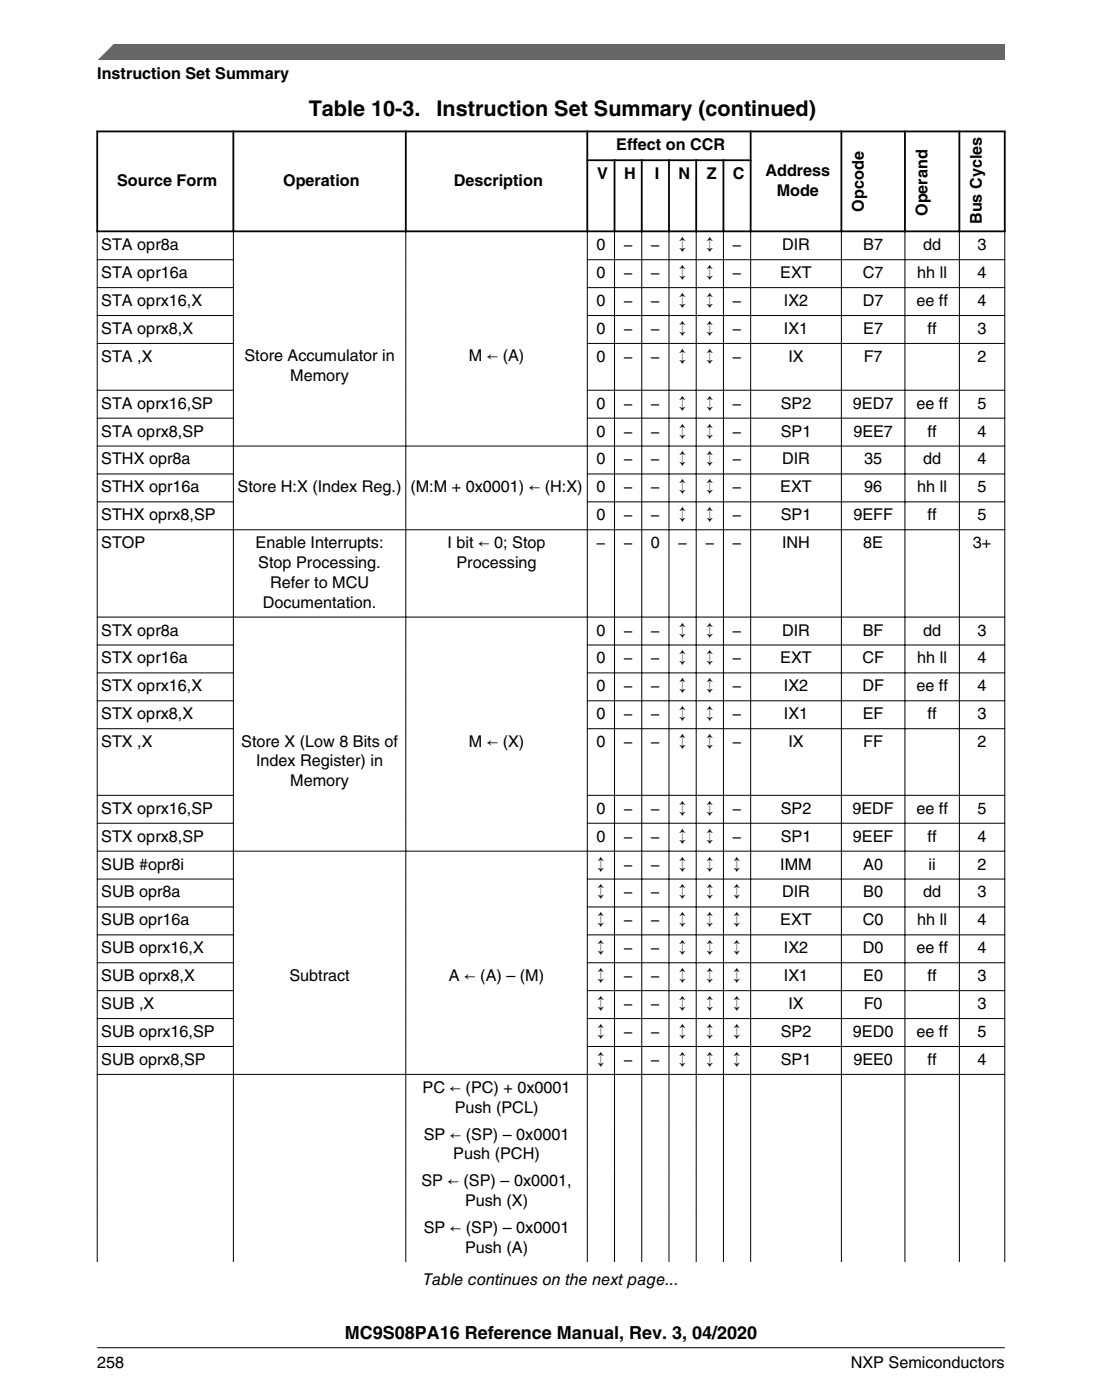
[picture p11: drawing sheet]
<svg xmlns="http://www.w3.org/2000/svg" width="216mm" height="274mm" viewBox="0 0 216 274" stroke-linecap="round" stroke-linejoin="round" font-family="sans-serif">
<defs><g id="words">
<g font-size="4.2">
<text x="60.5" y="22.7">Table 10-3.</text>
<text x="85.5" y="22.7">Instruction Set Summary (continued)</text>
</g>
<text font-size="3.5" x="67.6" y="262.3">MC9S08PA16 Reference Manual, Rev. 3, 04/2020</text>
<g font-size="3.2">
<text x="19" y="15.5">Instruction Set Summary</text>
<text x="120.7" y="29.4">Effect on CCR</text>
<text x="117" y="35.1">V</text>
<text x="122.3" y="35.1">H</text>
<text x="128.3" y="35.1">I</text>
<text x="132.9" y="35.1">N</text>
<text x="138.4" y="35.1">Z</text>
<text x="143.6" y="35.1">C</text>
<text x="150" y="34.6">Address</text>
<text x="22.9" y="36.5">Source Form</text>
<text x="55.5" y="36.5">Operation</text>
<text x="88.9" y="36.5">Description</text>
<text x="152.2" y="38.4">Mode</text>
<text x="169.2" y="41.5" transform="rotate(-90 169.2 41.5)">Opcode</text>
<text x="181.7" y="42.3" transform="rotate(-90 181.7 42.3)">Operand</text>
<text x="192.4" y="43.9" transform="rotate(-90 192.4 43.9)">Bus Cycles</text>
<text x="19.8" y="49">STA opr8a</text>
<text x="116.8" y="49">0</text>
<text x="122.1" y="49">−</text>
<text x="127.5" y="49">−</text>
<text x="133" y="49">↕</text>
<text x="138.3" y="49">↕</text>
<text x="143.5" y="49">−</text>
<text x="153.2" y="49">DIR</text>
<text x="169.1" y="49">B7</text>
<text x="180.9" y="49">dd</text>
<text x="191.5" y="49">3</text>
<text x="19.8" y="54.5">STA opr16a</text>
<text x="19.8" y="60">STA oprx16,X</text>
<text x="116.8" y="54.5">0</text>
<text x="116.8" y="60">0</text>
<text x="122.1" y="54.5">−</text>
<text x="122.1" y="60">−</text>
<text x="127.5" y="54.5">−</text>
<text x="127.5" y="60">−</text>
<text x="133" y="54.5">↕</text>
<text x="133" y="60">↕</text>
<text x="138.3" y="54.5">↕</text>
<text x="138.3" y="60">↕</text>
<text x="143.5" y="54.5">−</text>
<text x="143.5" y="60">−</text>
<text x="152.9" y="54.5">EXT</text>
<text x="153.6" y="60">IX2</text>
<text x="169" y="54.5">C7</text>
<text x="169" y="60">D7</text>
<text x="179.5" y="60">ee ff</text>
<text x="179.7" y="54.5">hh ll</text>
<text x="191.5" y="54.5">4</text>
<text x="191.5" y="60">4</text>
<text x="19.8" y="65.4">STA oprx8,X</text>
<text x="116.8" y="65.4">0</text>
<text x="122.1" y="65.4">−</text>
<text x="127.5" y="65.4">−</text>
<text x="133" y="65.4">↕</text>
<text x="138.3" y="65.4">↕</text>
<text x="143.5" y="65.4">−</text>
<text x="153.6" y="65.4">IX1</text>
<text x="169.1" y="65.4">E7</text>
<text x="181.7" y="65.4">ff</text>
<text x="191.5" y="65.4">3</text>
<text x="19.8" y="70.9">STA ,X</text>
<text x="47.9" y="70.8">Store Accumulator in</text>
<text x="91.8" y="70.8">M ← (A)</text>
<text x="116.8" y="70.9">0</text>
<text x="122.1" y="70.9">−</text>
<text x="127.5" y="70.9">−</text>
<text x="133" y="70.9">↕</text>
<text x="138.3" y="70.9">↕</text>
<text x="143.5" y="70.9">−</text>
<text x="154.5" y="70.9">IX</text>
<text x="169.2" y="70.9">F7</text>
<text x="191.5" y="70.9">2</text>
<text x="56.9" y="74.7">Memory</text>
<text x="19.8" y="80.1">STA oprx16,SP</text>
<text x="116.8" y="80.1">0</text>
<text x="122.1" y="80.1">−</text>
<text x="127.5" y="80.1">−</text>
<text x="133" y="80.1">↕</text>
<text x="138.3" y="80.1">↕</text>
<text x="143.5" y="80.1">−</text>
<text x="153" y="80.1">SP2</text>
<text x="167.1" y="80.1">9ED7</text>
<text x="179.5" y="80.1">ee ff</text>
<text x="191.5" y="80.1">5</text>
<text x="19.8" y="85.5">STA oprx8,SP</text>
<text x="116.8" y="85.5">0</text>
<text x="122.1" y="85.5">−</text>
<text x="127.5" y="85.5">−</text>
<text x="133" y="85.5">↕</text>
<text x="138.3" y="85.5">↕</text>
<text x="143.5" y="85.5">−</text>
<text x="153" y="85.5">SP1</text>
<text x="167.2" y="85.5">9EE7</text>
<text x="181.7" y="85.5">ff</text>
<text x="191.5" y="85.5">4</text>
<text x="19.8" y="91">STHX opr8a</text>
<text x="116.8" y="91">0</text>
<text x="122.1" y="91">−</text>
<text x="127.5" y="91">−</text>
<text x="133" y="91">↕</text>
<text x="138.3" y="91">↕</text>
<text x="143.5" y="91">−</text>
<text x="153.2" y="91">DIR</text>
<text x="169.3" y="91">35</text>
<text x="180.9" y="91">dd</text>
<text x="191.5" y="91">4</text>
<text x="19.8" y="96.5">STHX opr16a</text>
<text x="19.8" y="101.9">STHX oprx8,SP</text>
<text x="46.6" y="96.4">Store H:X (Index Reg.)</text>
<text x="80.4" y="96.4">(M:M + 0x0001) ← (H:X)</text>
<text x="116.8" y="96.5">0</text>
<text x="116.8" y="101.9">0</text>
<text x="122.1" y="96.5">−</text>
<text x="122.1" y="101.9">−</text>
<text x="127.5" y="96.5">−</text>
<text x="127.5" y="101.9">−</text>
<text x="133" y="96.5">↕</text>
<text x="133" y="101.9">↕</text>
<text x="138.3" y="96.5">↕</text>
<text x="138.3" y="101.9">↕</text>
<text x="143.5" y="96.5">−</text>
<text x="143.5" y="101.9">−</text>
<text x="152.9" y="96.5">EXT</text>
<text x="153" y="101.9">SP1</text>
<text x="167.2" y="101.9">9EFF</text>
<text x="169.3" y="96.5">96</text>
<text x="179.7" y="96.5">hh ll</text>
<text x="181.7" y="101.9">ff</text>
<text x="191.5" y="96.5">5</text>
<text x="191.5" y="101.9">5</text>
<text x="19.8" y="107.4">STOP</text>
<text x="50.1" y="107.4">Enable Interrupts:</text>
<text x="87.7" y="107.4">I bit ← 0; Stop</text>
<text x="116.8" y="107.4">−</text>
<text x="122.1" y="107.4">−</text>
<text x="127.5" y="107.4">0</text>
<text x="132.8" y="107.4">−</text>
<text x="138.1" y="107.4">−</text>
<text x="143.5" y="107.4">−</text>
<text x="153.2" y="107.4">INH</text>
<text x="169.1" y="107.4">8E</text>
<text x="190.6" y="107.4">3+</text>
<text x="50.6" y="111.3">Stop Processing.</text>
<text x="89.4" y="111.3">Processing</text>
<text x="51.5" y="119.1">Documentation.</text>
<text x="52.9" y="115.2">Refer to MCU</text>
<text x="19.8" y="124.5">STX opr8a</text>
<text x="116.8" y="124.5">0</text>
<text x="122.1" y="124.5">−</text>
<text x="127.5" y="124.5">−</text>
<text x="133" y="124.5">↕</text>
<text x="138.3" y="124.5">↕</text>
<text x="143.5" y="124.5">−</text>
<text x="153.2" y="124.5">DIR</text>
<text x="169" y="124.5">BF</text>
<text x="180.9" y="124.5">dd</text>
<text x="191.5" y="124.5">3</text>
<text x="19.8" y="130">STX opr16a</text>
<text x="116.8" y="130">0</text>
<text x="122.1" y="130">−</text>
<text x="127.5" y="130">−</text>
<text x="133" y="130">↕</text>
<text x="138.3" y="130">↕</text>
<text x="143.5" y="130">−</text>
<text x="152.9" y="130">EXT</text>
<text x="169" y="130">CF</text>
<text x="179.7" y="130">hh ll</text>
<text x="191.5" y="130">4</text>
<text x="19.8" y="135.5">STX oprx16,X</text>
<text x="116.8" y="135.5">0</text>
<text x="122.1" y="135.5">−</text>
<text x="127.5" y="135.5">−</text>
<text x="133" y="135.5">↕</text>
<text x="138.3" y="135.5">↕</text>
<text x="143.5" y="135.5">−</text>
<text x="153.6" y="135.5">IX2</text>
<text x="169" y="135.5">DF</text>
<text x="179.5" y="135.5">ee ff</text>
<text x="191.5" y="135.5">4</text>
<text x="19.8" y="140.9">STX oprx8,X</text>
<text x="116.8" y="140.9">0</text>
<text x="122.1" y="140.9">−</text>
<text x="127.5" y="140.9">−</text>
<text x="133" y="140.9">↕</text>
<text x="138.3" y="140.9">↕</text>
<text x="143.5" y="140.9">−</text>
<text x="153.6" y="140.9">IX1</text>
<text x="169" y="140.9">EF</text>
<text x="181.7" y="140.9">ff</text>
<text x="191.5" y="140.9">3</text>
<text x="19.8" y="146.4">STX ,X</text>
<text x="47.3" y="146.3">Store X (Low 8 Bits of</text>
<text x="91.8" y="146.3">M ← (X)</text>
<text x="116.8" y="146.4">0</text>
<text x="122.1" y="146.4">−</text>
<text x="127.5" y="146.4">−</text>
<text x="133" y="146.4">↕</text>
<text x="138.3" y="146.4">↕</text>
<text x="143.5" y="146.4">−</text>
<text x="154.5" y="146.4">IX</text>
<text x="169.1" y="146.4">FF</text>
<text x="191.5" y="146.4">2</text>
<text x="50.2" y="150.2">Index Register) in</text>
<text x="56.9" y="154.1">Memory</text>
<text x="19.8" y="159.4">STX oprx16,SP</text>
<text x="116.8" y="159.4">0</text>
<text x="122.1" y="159.4">−</text>
<text x="127.5" y="159.4">−</text>
<text x="133" y="159.4">↕</text>
<text x="138.3" y="159.4">↕</text>
<text x="143.5" y="159.4">−</text>
<text x="153" y="159.4">SP2</text>
<text x="167" y="159.4">9EDF</text>
<text x="179.5" y="159.4">ee ff</text>
<text x="191.5" y="159.4">5</text>
<text x="19.8" y="164.9">STX oprx8,SP</text>
<text x="116.8" y="164.9">0</text>
<text x="122.1" y="164.9">−</text>
<text x="127.5" y="164.9">−</text>
<text x="133" y="164.9">↕</text>
<text x="138.3" y="164.9">↕</text>
<text x="143.5" y="164.9">−</text>
<text x="153" y="164.9">SP1</text>
<text x="167.1" y="164.9">9EEF</text>
<text x="181.7" y="164.9">ff</text>
<text x="191.5" y="164.9">4</text>
<text x="19.8" y="170.4">SUB #opr8i</text>
<text x="117" y="170.4">↕</text>
<text x="122.1" y="170.4">−</text>
<text x="127.5" y="170.4">−</text>
<text x="133" y="170.4">↕</text>
<text x="138.3" y="170.4">↕</text>
<text x="143.7" y="170.4">↕</text>
<text x="152.9" y="170.4">IMM</text>
<text x="169.1" y="170.4">A0</text>
<text x="181.9" y="170.4">ii</text>
<text x="191.5" y="170.4">2</text>
<text x="19.8" y="175.9">SUB opr8a</text>
<text x="117" y="175.9">↕</text>
<text x="122.1" y="175.9">−</text>
<text x="127.5" y="175.9">−</text>
<text x="133" y="175.9">↕</text>
<text x="138.3" y="175.9">↕</text>
<text x="143.7" y="175.9">↕</text>
<text x="153.2" y="175.9">DIR</text>
<text x="169.1" y="175.9">B0</text>
<text x="180.9" y="175.9">dd</text>
<text x="191.5" y="175.9">3</text>
<text x="19.8" y="181.3">SUB opr16a</text>
<text x="117" y="181.3">↕</text>
<text x="122.1" y="181.3">−</text>
<text x="127.5" y="181.3">−</text>
<text x="133" y="181.3">↕</text>
<text x="138.3" y="181.3">↕</text>
<text x="143.7" y="181.3">↕</text>
<text x="152.9" y="181.3">EXT</text>
<text x="169" y="181.3">C0</text>
<text x="179.7" y="181.3">hh ll</text>
<text x="191.5" y="181.3">4</text>
<text x="19.8" y="186.8">SUB oprx16,X</text>
<text x="117" y="186.8">↕</text>
<text x="122.1" y="186.8">−</text>
<text x="127.5" y="186.8">−</text>
<text x="133" y="186.8">↕</text>
<text x="138.3" y="186.8">↕</text>
<text x="143.7" y="186.8">↕</text>
<text x="153.6" y="186.8">IX2</text>
<text x="169" y="186.8">D0</text>
<text x="179.5" y="186.8">ee ff</text>
<text x="191.5" y="186.8">4</text>
<text x="19.8" y="192.3">SUB oprx8,X</text>
<text x="19.8" y="197.7">SUB ,X</text>
<text x="56.7" y="192.2">Subtract</text>
<text x="87.9" y="192.2">A ← (A) – (M)</text>
<text x="117" y="192.3">↕</text>
<text x="117" y="197.7">↕</text>
<text x="122.1" y="192.3">−</text>
<text x="122.1" y="197.7">−</text>
<text x="127.5" y="192.3">−</text>
<text x="127.5" y="197.7">−</text>
<text x="133" y="192.3">↕</text>
<text x="133" y="197.7">↕</text>
<text x="138.3" y="192.3">↕</text>
<text x="138.3" y="197.7">↕</text>
<text x="143.7" y="192.3">↕</text>
<text x="143.7" y="197.7">↕</text>
<text x="153.6" y="192.3">IX1</text>
<text x="154.5" y="197.7">IX</text>
<text x="169.1" y="192.3">E0</text>
<text x="169.2" y="197.7">F0</text>
<text x="181.7" y="192.3">ff</text>
<text x="191.5" y="192.3">3</text>
<text x="191.5" y="197.7">3</text>
<text x="19.8" y="203.2">SUB oprx16,SP</text>
<text x="117" y="203.2">↕</text>
<text x="122.1" y="203.2">−</text>
<text x="127.5" y="203.2">−</text>
<text x="133" y="203.2">↕</text>
<text x="138.3" y="203.2">↕</text>
<text x="143.7" y="203.2">↕</text>
<text x="153" y="203.2">SP2</text>
<text x="167.1" y="203.2">9ED0</text>
<text x="179.5" y="203.2">ee ff</text>
<text x="191.5" y="203.2">5</text>
<text x="19.8" y="208.7">SUB oprx8,SP</text>
<text x="117" y="208.7">↕</text>
<text x="122.1" y="208.7">−</text>
<text x="127.5" y="208.7">−</text>
<text x="133" y="208.7">↕</text>
<text x="138.3" y="208.7">↕</text>
<text x="143.7" y="208.7">↕</text>
<text x="153" y="208.7">SP1</text>
<text x="167.2" y="208.7">9EE0</text>
<text x="181.7" y="208.7">ff</text>
<text x="191.5" y="208.7">4</text>
<text x="82.8" y="214.1">PC ← (PC) + 0x0001</text>
<text x="89.1" y="218">Push (PCL)</text>
<text x="83" y="223.3">SP ← (SP) – 0x0001</text>
<text x="88.8" y="227.2">Push (PCH)</text>
<text x="82.6" y="232.5">SP ← (SP) – 0x0001,</text>
<text x="91.1" y="236.4">Push (X)</text>
<text x="83" y="241.6">SP ← (SP) – 0x0001</text>
<text x="91.1" y="245.5">Push (A)</text>
<text x="82.9" y="251.9">Table continues on the next page...</text>
<text x="19" y="268">258</text>
<text x="166.7" y="268">NXP Semiconductors</text>
</g>
</g></defs>
<g fill="none" stroke="#000" stroke-width=".35">
<path d="M18.9 25.8h178.1M19 25.6v19.9M45.7 25.6v19.9M79.5 25.6v19.9M114.9 31.4h32.3M115.1 25.6v19.9M120.4 31.2v14.3M125.7 31.2v14.3M131.1 31.2v14.3M136.4 31.2v14.3M141.7 31.2v14.3M147.1 25.6v19.9"/>
<path d="M164.8 25.6v19.9M177.3 25.6v19.9M188 25.6v19.9M196.8 25.6v19.9M18.9 45.3h178.1"/>
</g>
<g fill="none" stroke="#000" stroke-width=".2">
<path d="M19 50.9h26.8M19 56.4h26.8M19 45.5v201.8M45.7 45.1v202.2M79.5 45.1v202.2M115 50.9h81.9M115 56.4h81.9M115.1 45.1v202.2M120.4 45.1v202.2M125.7 45.1v202.2M131.1 45.1v202.2M136.4 45.1v202.2"/>
<path d="M141.7 45.1v202.2M147.1 45.1v202.2M164.8 45.1v202.2M177.3 45.1v202.2M188 45.1v202.2M196.8 45.5v201.8M19 61.8h26.8M19 67.3h26.8M19 76.5h26.8M115 61.8h81.9M115 67.3h81.9M115 76.5h81.9"/>
<path d="M19 81.9h26.8M19 87.4h177.9M19 92.9h26.8M19 98.3h26.8M115 81.9h81.9M115 92.9h81.9M115 98.3h81.9M19 103.8h177.9M19 120.9h177.9M19 126.4h26.8M19 131.9h26.8M19 137.3h26.8"/>
<path d="M115 126.4h81.9M115 131.9h81.9M115 137.3h81.9M19 142.8h26.8M19 155.8h26.8M115 142.8h81.9M115 155.8h81.9M19 161.3h26.8M19 166.8h177.9M19 172.2h26.8M19 177.7h26.8M115 161.3h81.9"/>
<path d="M115 172.2h81.9M115 177.7h81.9M19 183.2h26.8M19 188.6h26.8M19 194.1h26.8M19 199.6h26.8M115 183.2h81.9M115 188.6h81.9M115 194.1h81.9M115 199.6h81.9M19 205.1h26.8M19 210.5h177.9"/>
<path d="M115 205.1h81.9"/>
</g>
<path d="M19 11.7l5.7-3.1 172.2 .1v3z" fill="#666"/>
<path d="M22.5 8.6l-3.1 3.1" fill="none" stroke="#666" stroke-width=".28"/>
<path d="M19 264.1h177.8" fill="none" stroke="#000" stroke-width=".2"/>
<use href="#words"/>
</svg>
